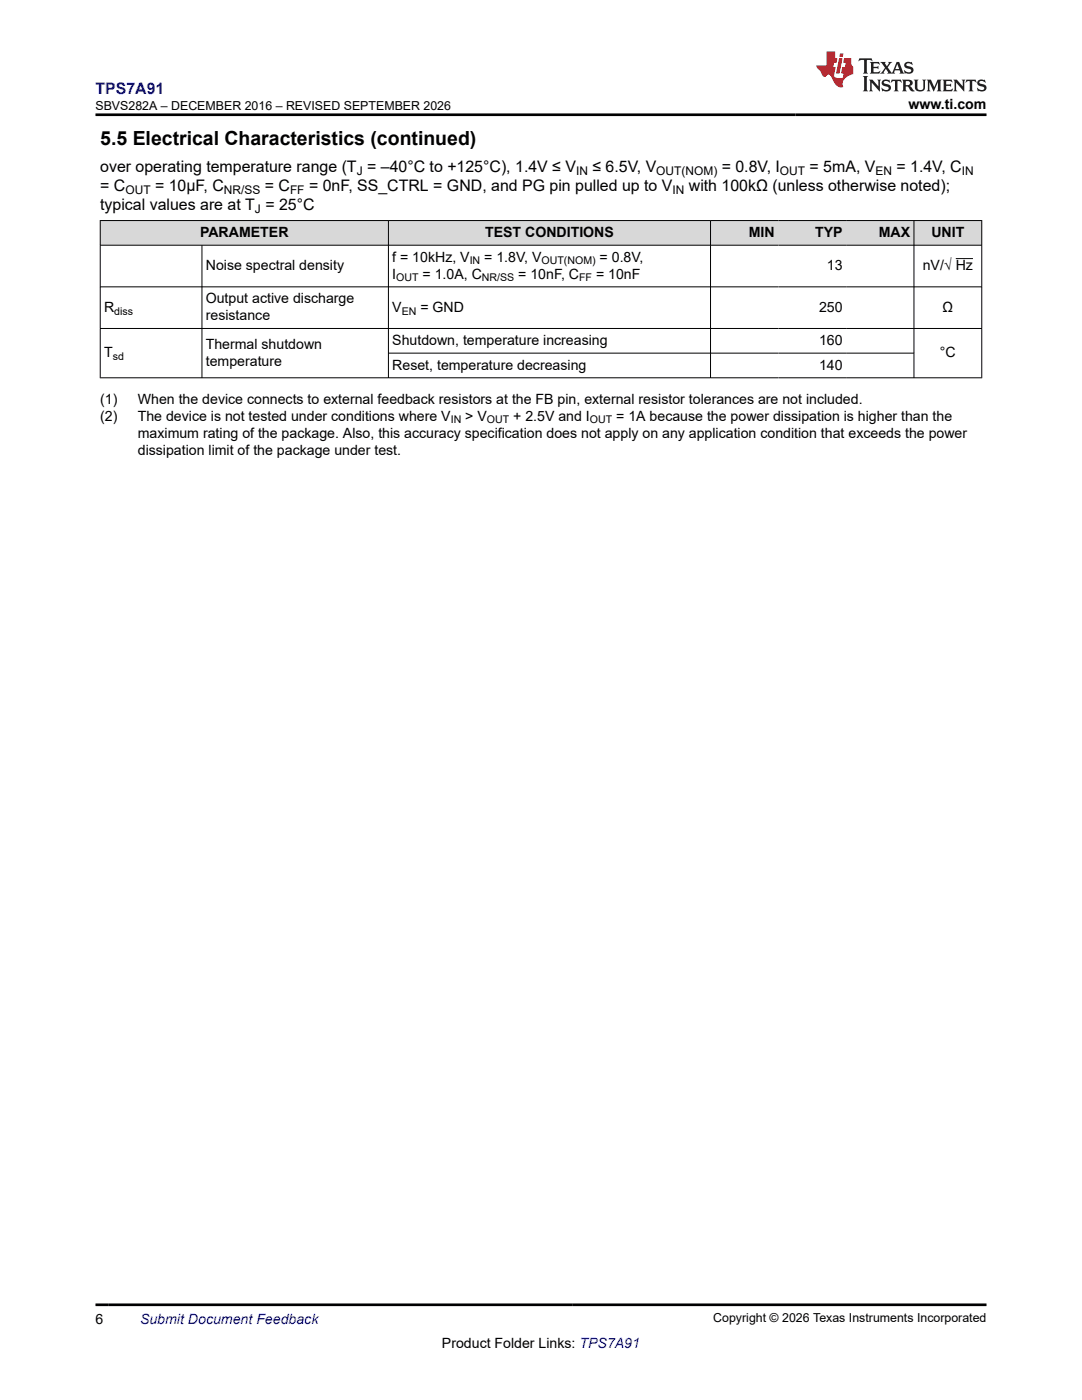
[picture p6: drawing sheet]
<svg xmlns="http://www.w3.org/2000/svg" width="216mm" height="279mm" viewBox="0 0 216 279" stroke-linecap="round" stroke-linejoin="round" font-family="sans-serif">
<defs><g id="words">
<text font-size="3.9" x="20" y="28.8">5.5 Electrical Characteristics (continued)</text>
<text font-size="3.2" fill="#00f" x="19.1" y="18.7">TPS7A91</text>
<g font-size="3.2">
<text x="20" y="34.3">over operating temperature range (T = –40°C to +125°C), 1.4V ≤ V</text>
<text x="118.2" y="34.3">≤ 6.5V, V</text>
<text x="144" y="34.3">= 0.8V, I</text>
<text x="161.5" y="34.3">= 5mA, V</text>
<text x="178.9" y="34.3">= 1.4V, C</text>
<text x="20" y="41.9">typical values are at T = 25°C</text>
<text x="20" y="38.1">= C</text>
<text x="30.9" y="38.1">= 10μF, C</text>
<text x="52.8" y="38.1">= C</text>
<text x="61.7" y="38.1">= 0nF, SS_CTRL = GND, and PG pin pulled up to V</text>
<text x="137.5" y="38.1">with 100kΩ (unless otherwise noted);</text>
</g>
<g font-size="2.8">
<text x="181.3" y="21.8">www.ti.com</text>
<text x="39.9" y="47.3">PARAMETER</text>
<text x="96.8" y="47.3">TEST CONDITIONS</text>
<text x="149.4" y="47.3">MIN</text>
<text x="162.6" y="47.3">TYP</text>
<text x="175.3" y="47.3">MAX</text>
<text x="185.8" y="47.3">UNIT</text>
<text x="41.1" y="53.9">Noise spectral density</text>
<text x="78.3" y="52.2">f = 10kHz, V</text>
<text x="96.6" y="52.2">= 1.8V, V</text>
<text x="119.7" y="52.2">= 0.8V,</text>
<text x="165" y="53.9">13</text>
<text x="184.1" y="53.9">nV/√ Hz</text>
<text x="78.3" y="55.6">I</text>
<text x="84.3" y="55.6">= 1.0A, C</text>
<text x="103.4" y="55.6">= 10nF, C</text>
<text x="118.9" y="55.6">= 10nF</text>
<text x="20.8" y="62.2">R</text>
<text x="41.1" y="60.5">Output active discharge</text>
<text x="41.1" y="63.9">resistance</text>
<text x="78.3" y="62.2">V</text>
<text x="83.9" y="62.2">= GND</text>
<text x="163.4" y="62.2">250</text>
<text x="188.1" y="62.2">Ω</text>
<text x="20.8" y="71.3">T</text>
<text x="41.1" y="69.6">Thermal shutdown</text>
<text x="78.3" y="68.8">Shutdown, temperature increasing</text>
<text x="163.4" y="68.8">160</text>
<text x="187.6" y="71.3">°C</text>
<text x="41.1" y="73">temperature</text>
<text x="78.3" y="73.7">Reset, temperature decreasing</text>
<text x="163.4" y="73.7">140</text>
<text x="20" y="80.5">(1)</text>
<text x="20" y="83.9">(2)</text>
<text x="27.5" y="80.5">When the device connects to external feedback resistors at the FB pin, external resistor tolerances are not included.</text>
<text x="27.5" y="83.9">The device is not tested under conditions where V</text>
<text x="92.8" y="83.9">&gt; V</text>
<text x="102.4" y="83.9">+ 2.5V and I</text>
<text x="123" y="83.9">= 1A because the power dissipation is higher than the</text>
<text x="27.5" y="87.3">maximum rating of the package. Also, this accuracy specification does not apply on any application condition that exceeds the power</text>
<text x="27.5" y="90.7">dissipation limit of the package under test.</text>
<text x="19.1" y="264.2">6</text>
<text x="88.2" y="269">Product Folder Links: TPS7A91</text>
</g>
<text font-size="2.8" fill="#00f" x="27.9" y="264.2">Submit Document Feedback</text>
<g font-size="2.5">
<text x="19" y="21.9">SBVS282A – DECEMBER 2016 – REVISED SEPTEMBER 2026</text>
<text x="142.3" y="263.9">Copyright © 2026 Texas Instruments Incorporated</text>
</g>
<g font-size="2.4">
<text x="71.2" y="34.9">J</text>
<text x="115" y="34.9">IN</text>
<text x="131" y="34.9">OUT(NOM)</text>
<text x="155.6" y="34.9">OUT</text>
<text x="174.7" y="34.9">EN</text>
<text x="191.9" y="34.9">IN</text>
<text x="25" y="38.7">OUT</text>
<text x="44.7" y="38.7">NR/SS</text>
<text x="57.9" y="38.7">FF</text>
<text x="134.2" y="38.7">IN</text>
<text x="50.9" y="42.5">J</text>
</g>
<g font-size="2.1">
<text x="93.7" y="52.8">IN</text>
<text x="108.1" y="52.8">OUT(NOM)</text>
<text x="79.1" y="56.2">OUT</text>
<text x="96.2" y="56.2">NR/SS</text>
<text x="115.6" y="56.2">FF</text>
<text x="22.8" y="62.8">diss</text>
<text x="80.2" y="62.8">EN</text>
<text x="22.5" y="71.9">sd</text>
<text x="89.9" y="84.5">IN</text>
<text x="97.2" y="84.5">OUT</text>
<text x="117.7" y="84.5">OUT</text>
</g>
</g></defs>
<g fill="#d8d8d8">
<path d="M20.1 44.1h57.3v4.8h-57.3z" fill-rule="evenodd"/>
<path d="M77.6 44.1h64.1v4.8h-64.1z" fill-rule="evenodd"/>
<path d="M141.8 44.1h13.5v4.8h-13.5z" fill-rule="evenodd"/>
<path d="M155.3 44.1h13.5v4.8h-13.5z" fill-rule="evenodd"/>
<path d="M168.8 44.1h13.5v4.8h-13.5z" fill-rule="evenodd"/>
<path d="M182.4 44.1h13.4v4.8h-13.4z" fill-rule="evenodd"/>
</g>
<g fill="none" stroke="#000" stroke-width=".2">
<path d="M19.9 44h176.1M19.9 48.9h176.1M19.9 57.2h176.1M20 44v31.5M40.3 48.9v26.6M77.5 44v31.5M141.8 44v31.5M182.4 44v31.5M190.7 51.6h3.4M195.9 44v31.5M19.9 65.6h176.1M19.9 75.4h176.1"/>
<path d="M77.5 70.5h104.9"/>
</g>
<path d="M171.5 11.6l-.2 .6 .5-.2h.6v.1v2.2l-.2 .4h1l-.2-.4v-2.2v-.1h.5l.6 .2-.2-.6zM173.6 12.4l.2 .3v1.6l-.2 .4h1.9l.1-.6a1.08 1.08 0 0 1-1.3 .2v-.7h.6l.4 .2v-.7l-.4 .2h-.6v-.5l.2-.2a1 1 0 0 1 1 .3l-.1-.5zM175.7 12.4l.9 1.1-1 1.2h.9l-.2-.2 .5-.8 .4 .8-.2 .2h1.6l-.2-.2 .2-.5h.9l.1 .5-.1 .2h.9l-.2-.4-.8-1.9h-.5l-.9 2.1-.9-1.1 .9-1h-.8l.2 .2-.4 .6-.4-.6 .2-.2zM179 12.8l.4 1h-.7zM180.7 12.5a.65 .65 0 0 0-.2 .7 .65 .65 0 0 0 .6 .5l.6 .1 .1 .3a.79 .79 0 0 1-.7 .4 .79 .79 0 0 1-.7-.5l.1 .7 .2-.1a.93 .93 0 0 0 1.1 0 .93 .93 0 0 0 .4-.9 1.46 1.46 0 0 0-1.2-.6l-.1-.3a1.09 1.09 0 0 1 1.2 .2l-.2-.6-.1 .1-.5-.2zM172.2 15.2l.2 .4v2.2l-.2 .4h1l-.2-.4v-2.2l.2-.4zM173.4 15.9l.2 .4v1.5l-.2 .4h.8l-.3-.4 .1-1.3 1.6 1.8v-2l.2-.4h-.7l.1 .2 .1 1.1-1.2-1.3zM176.2 16a.65 .65 0 0 0-.2 .8 .65 .65 0 0 0 .6 .4l.6 .2 .1 .2a.79 .79 0 0 1-.7 .4 .79 .79 0 0 1-.7-.5l.1 .7 .2-.1a.93 .93 0 0 0 1.1 .1 .93 .93 0 0 0 .4-1 1.46 1.46 0 0 0-1.2-.5l-.1-.4a1.09 1.09 0 0 1 1.2 .2l-.1-.6-.2 .1-.5-.1zM177.9 15.9l-.1 .6a.63 .63 0 0 1 .8-.3v1.6l-.3 .4h1l-.2-.4v-1.6a.66 .66 0 0 1 .8 .3l-.1-.6zM180 15.9l.2 .4v1.5l-.2 .4h1l-.2-.2-.1-.7h.5l.1 .2a.79 .79 0 0 0 1.2 .6l-1-.9a.61 .61 0 0 0 .6-.6 .61 .61 0 0 0-.5-.7zM180.8 16.2h.1a.47 .47 0 0 1 .5 .1 .47 .47 0 0 1 .1 .5l-.1 .1-.7 .1zM182.3 15.9l.2 .2a2.27 2.27 0 0 0 .4 2 1.04 1.04 0 0 0 1.7-.7v-1.3l.2-.2h-.8l.2 .4v1.1a.6 .6 0 0 1-.6 .6 .6 .6 0 0 1-.6-.6v-1.1l.3-.4zM184.9 15.9l.2 .4v1.5l-.2 .4h.8l-.3-.4v-1.4l.9 1.9 .9-1.9v1.4l-.3 .4h1l-.2-.4v-1.5l.2-.4h-.8l-.7 1.5-.6-1.5zM188.1 15.9l.2 .4v1.5l-.2 .4h1.9l.1-.6a1.09 1.09 0 0 1-1.3 .2v-.7h.6l.4 .2v-.6l-.4 .2h-.6v-.6l.2-.1a1.01 1.01 0 0 1 1 .3l-.1-.6zM190.2 15.9l.3 .4v1.5l-.3 .4h.8l-.2-.4v-1.3l1.6 1.8v-2l.2-.4h-.7l.2 .2v1.1l-1.2-1.3zM192.8 15.9l-.1 .6a.63 .63 0 0 1 .8-.3v1.6l-.3 .4h1l-.2-.4v-1.6a.66 .66 0 0 1 .8 .3l-.1-.6zM195.2 16a.65 .65 0 0 0-.2 .8 .65 .65 0 0 0 .6 .4l.6 .2 .2 .2a.79 .79 0 0 1-.7 .4 .79 .79 0 0 1-.7-.5l.1 .7 .2-.1a.93 .93 0 0 0 1 .1 .93 .93 0 0 0 .5-1 1.46 1.46 0 0 0-1.3-.5v-.4a1.09 1.09 0 0 1 1.2 .2l-.2-.6-.2 .1-.5-.1z" fill="#231f20"/>
<path d="M164.9 10.3v2.7h-2l.1 .4 .8 1a.95 .95 0 0 0 1 .9 .59 .59 0 0 1 .5-.4 .59 .59 0 0 1 .5 .3l.4 .8a1.59 1.59 0 0 0 2.1 1.4 1.61 1.61 0 0 1 1-2.3l1-.3-.1-1.5a1.59 1.59 0 0 1-.3-1.7h-1.5l-.2 .9h.6l-.2 .9h-.5l-.2 .9v.3l.4 .1-.1 .9h-.7a.73 .73 0 0 1-1-.7l.3-1.5h-.5l.1-.9h.5l.2-.9h-.5v-1.3zM167.4 11.6l-.6 3.1h.7l.6-3.1zM167.6 10.7l-.1 .6h.7l.1-.6z" fill="#ed1c24"/>
<path d="M19.1 22.9h177.8M19.1 260.4h177.8" fill="none" stroke="#000" stroke-width=".53"/>
<use href="#words"/>
</svg>
